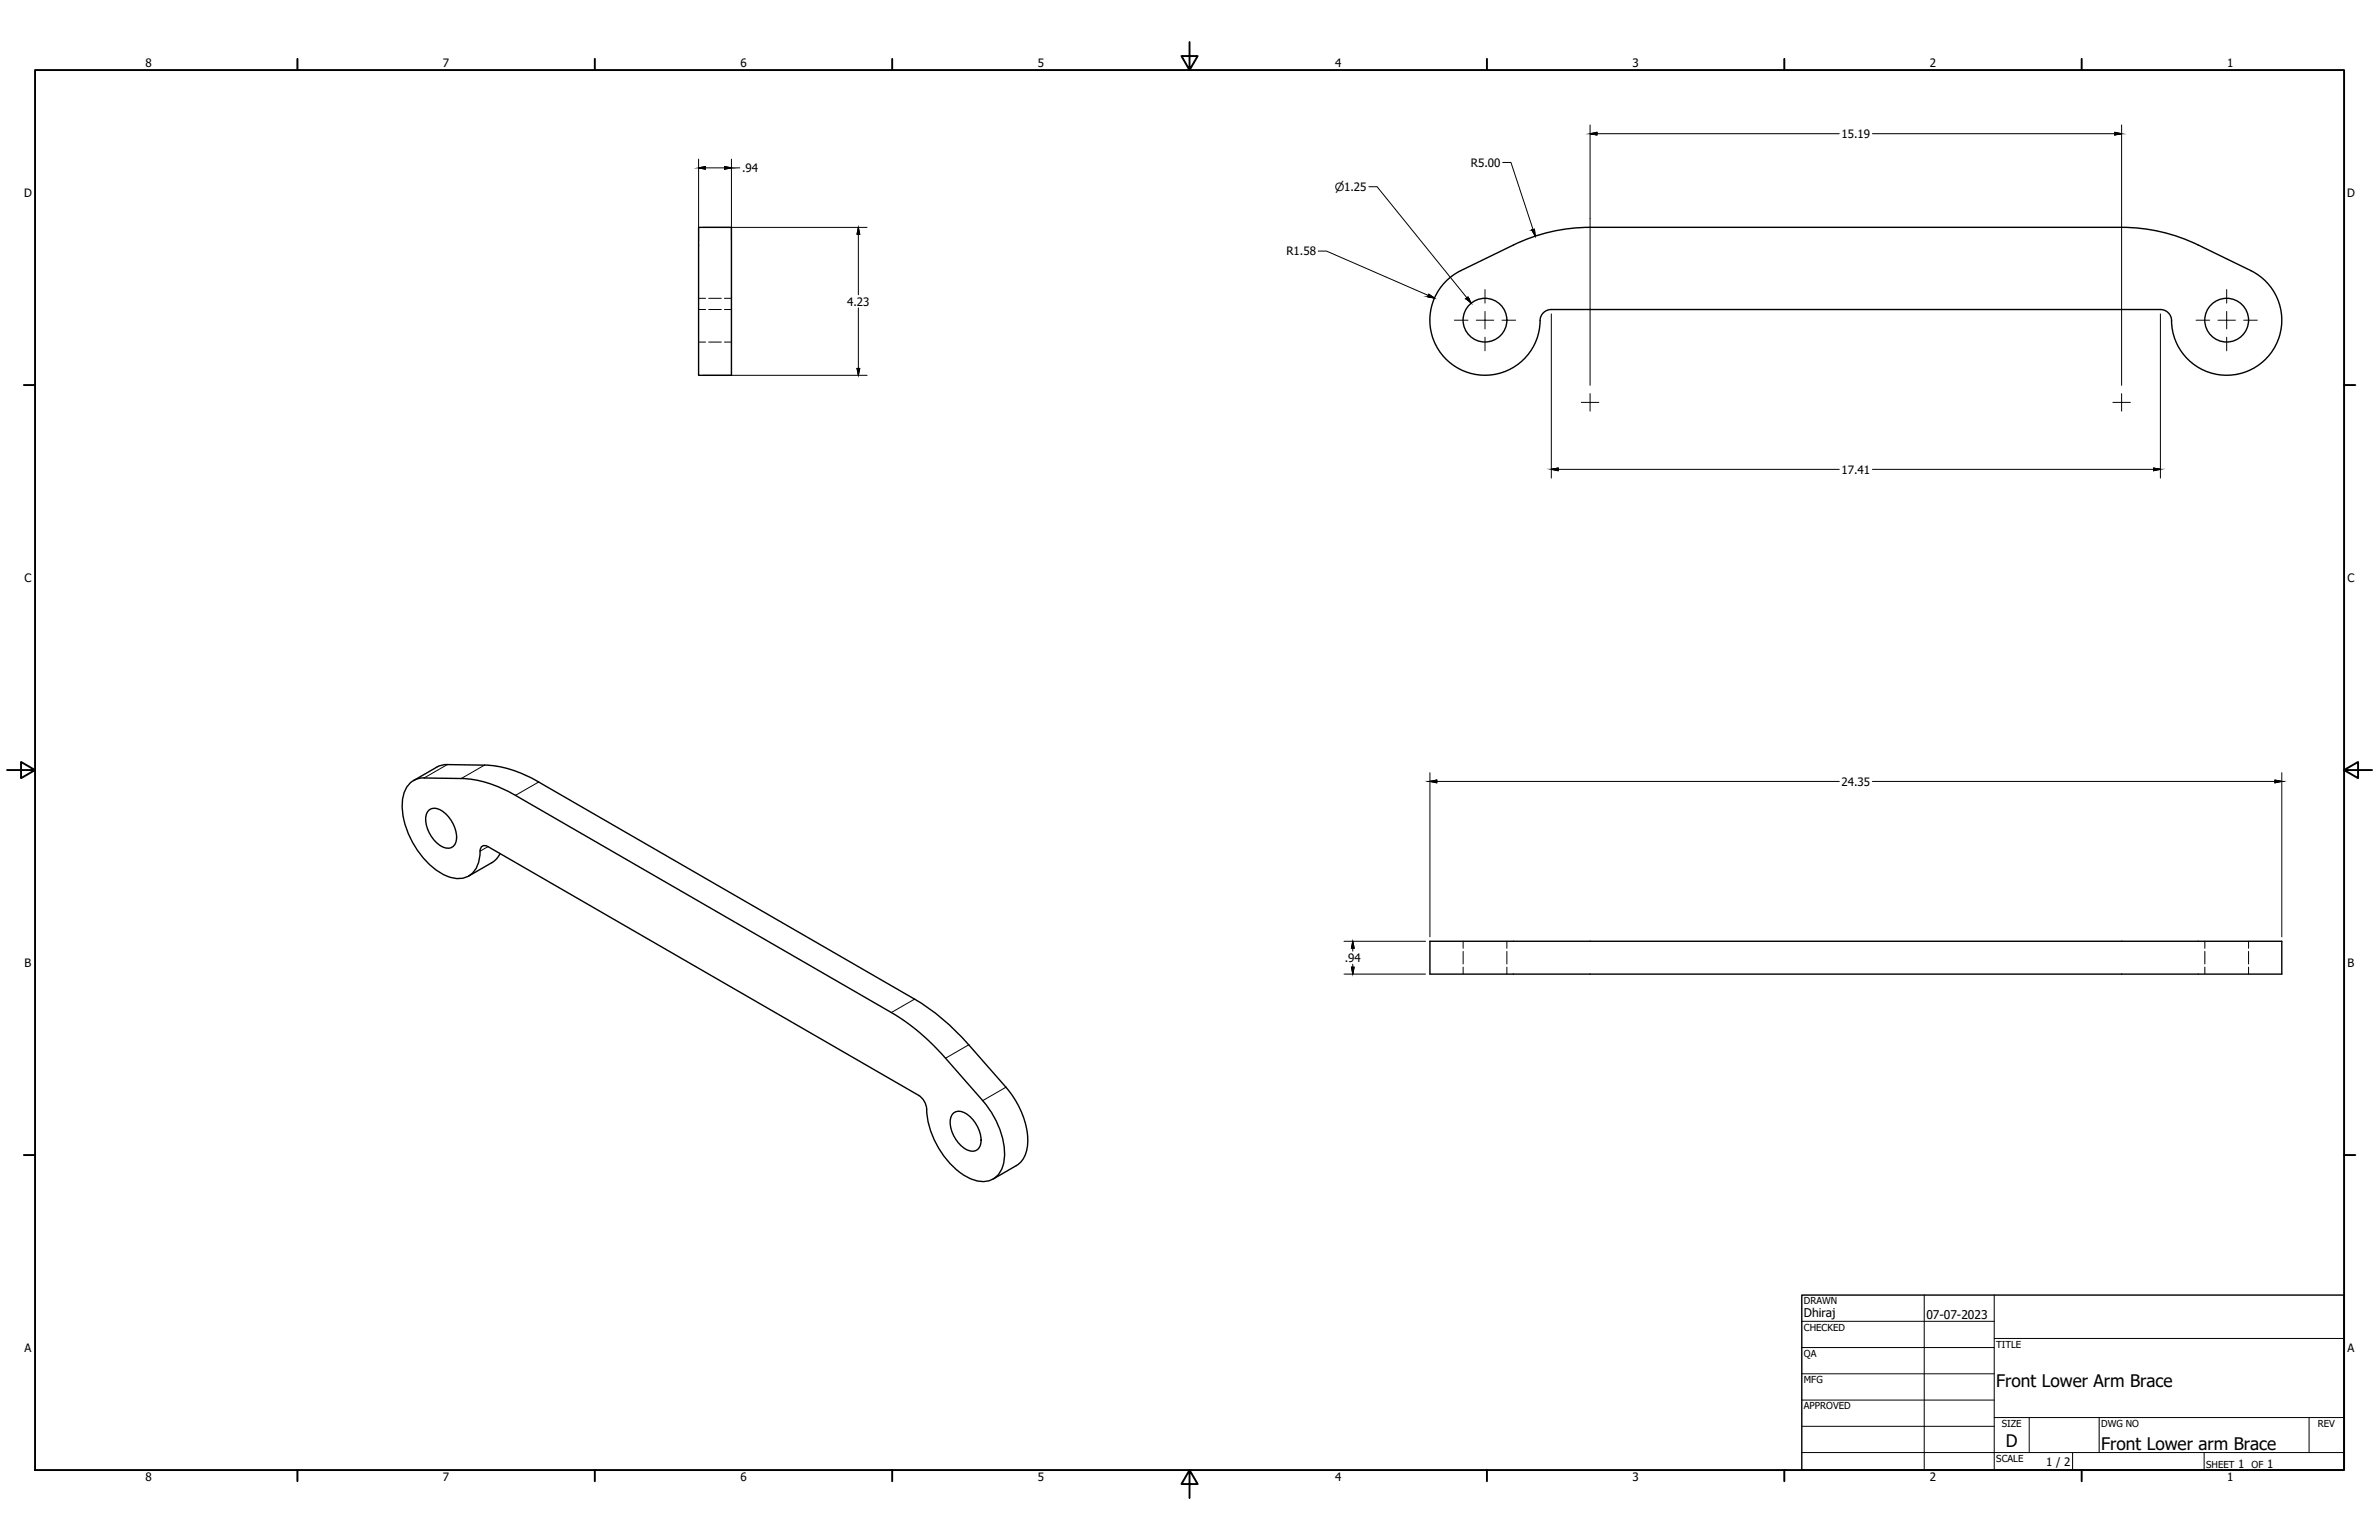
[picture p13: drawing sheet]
<svg xmlns="http://www.w3.org/2000/svg" width="864mm" height="559mm" viewBox="0 0 864 559" stroke-linecap="round" stroke-linejoin="round" font-family="sans-serif">
<defs><g id="words">
<g font-size="6.3">
<text x="724.7" y="503.3">Front Lower Arm Brace</text>
<text x="728.1" y="524.9">D</text>
<text x="762.8" y="526.2">Front Lower arm Brace</text>
</g>
<g font-size="4.4">
<text x="654.8" y="477.8">Dhiraj</text>
<text x="699.3" y="478.6">07-07-2023</text>
</g>
<g font-size="4.2">
<text x="52.9" y="24.4">8</text>
<text x="160.8" y="24.4">7</text>
<text x="268.8" y="24.4">6</text>
<text x="376.7" y="24.4">5</text>
<text x="484.7" y="24.4">4</text>
<text x="592.6" y="24.4">3</text>
<text x="700.5" y="24.4">2</text>
<text x="808.5" y="24.4">1</text>
<text x="668.5" y="50">15.19</text>
<text x="269.4" y="62.4">.94</text>
<text x="534" y="60.5">R5.00</text>
<text x="8.8" y="71.4">D</text>
<text x="852" y="71.4">D</text>
<text x="467" y="92.6">R1.58</text>
<text x="307.5" y="110.9">4.23</text>
<text x="668.5" y="171.9">17.41</text>
<text x="8.9" y="211.1">C</text>
<text x="852.2" y="211.1">C</text>
<text x="668.5" y="285.1">24.35</text>
<text x="9" y="350.8">B</text>
<text x="488.1" y="349">.94</text>
<text x="852.2" y="350.8">B</text>
<text x="8.9" y="490.5">A</text>
<text x="852.1" y="490.5">A</text>
<text x="742.8" y="532">1 / 2</text>
<text x="812.5" y="532.6">1</text>
<text x="823" y="532.6">1</text>
<text x="52.9" y="537.5">8</text>
<text x="160.8" y="537.5">7</text>
<text x="268.8" y="537.5">6</text>
<text x="376.7" y="537.5">5</text>
<text x="484.7" y="537.5">4</text>
<text x="592.6" y="537.5">3</text>
<text x="700.5" y="537.5">2</text>
<text x="808.5" y="537.5">1</text>
</g>
<text font-size="4.1" x="484.5" y="69.3">⌀1.25</text>
<g font-size="3.5">
<text x="654.8" y="473.2">DRAWN</text>
<text x="654.8" y="482.8">CHECKED</text>
<text x="724.7" y="489">TITLE</text>
<text x="654.8" y="492.3">QA</text>
<text x="654.8" y="501.8">MFG</text>
<text x="654.8" y="511.4">APPROVED</text>
<text x="726.7" y="517.7">SIZE</text>
<text x="762.8" y="517.7">DWG NO</text>
<text x="841.4" y="517.7">REV</text>
<text x="724.7" y="530.4">SCALE</text>
<text x="800.9" y="532.6">SHEET</text>
<text x="817.4" y="532.6">OF</text>
</g>
</g></defs>
<!-- layer: Visible (ANSI) -->
<g fill="none" stroke="#000" stroke-width=".51">
<path d="M253.6 82.5h11.9v53.7h-11.9zM784.2 112.3a4.1 4.1 0 0 1 4.1 4 20 20 0 0 0 30.7 16.8 20 20 0 0 0-1.9-34.9l-19.1-9.3a63.7 63.7 0 0 0-27.8-6.4h-193a63.6 63.6 0 0 0-27.8 6.4l-19.1 9.3a20 20 0 0 0-1.5 35.1 20 20 0 0 0 30.3-17.8 4.1 4.1 0 0 1 4-3.2h221.1M150.1 283.2l8.5-4.8 2-.8h15.3a40.8 40.8 0 0 1 19.6 6.1M153.9 282.3a7.7 7.7 0 0 0-7.7 7.3 29.5 29.5 0 0 0 8.6 23 16.7 16.7 0 0 0 12.5 6.2 8.1 8.1 0 0 0 6.9-8.4 3.2 3.2 0 0 1 1.2-3.5l1.8 .3 156.3 90.3a6.4 6.4 0 0 1 2.9 4.9M153.9 282.3l13.5 .2a41.2 41.2 0 0 1 19.7 6.1l136.5 78.8a78.4 78.4 0 0 1 19.6 16.6l13.5 15.4a30 30 0 0 1 7.9 21.1 8 8 0 0 1-8.2 8.2 20.2 20.2 0 0 1-13.8-9.2 30.9 30.9 0 0 1-6.2-17.1M155.6 294.1a4.5 4.5 0 0 1 6.2 1.2 11.5 11.5 0 0 1 3.7 10.4 3.3 3.3 0 0 1-5.4 1.3 11.7 11.7 0 0 1-5.3-11.6zM195.5 283.8l136.5 78.7a80.2 80.2 0 0 1 19.7 16.6l13.4 15.4a29.9 29.9 0 0 1 7.8 21.7 8.9 8.9 0 0 1-3.9 6.7l-8.4 4.9M181.5 309.7l-1 1.7-1.4 1.3-9 5.2M519.1 341.5h309.2v12h-309.2zM346 404a4.5 4.5 0 0 1 6.1 1.2 11.5 11.5 0 0 1 3.8 10.4 3.3 3.3 0 0 1-5.4 1.4 11.7 11.7 0 0 1-5.3-11.7z"/>
<circle cx="539.1" cy="116.2" r="7.9"/>
<circle cx="808.3" cy="116.2" r="7.9"/>
</g>
<!-- layer: Center Mark (ANSI) -->
<g fill="none" stroke="#000" stroke-width=".36">
<path d="M577.2 79.3v60.5M770.2 79.3v60.5M528 116.2h4.9M535.9 116.2h6.3M539.1 105.1v4.9M539.1 113v6.4M545.3 116.2h4.9M797.2 116.2h4.9M805.1 116.2h6.4M808.3 105.1v4.9M808.3 113v6.4M814.5 116.2h4.9"/>
<path d="M539.1 122.4v4.9M808.3 122.4v4.9M574 146h6.4M577.2 142.8v6.4M767 146h6.3M770.2 142.8v6.4"/>
</g>
<!-- layer: Hidden (ANSI) -->
<g fill="none" stroke="#000" stroke-width=".36">
<path d="M253.6 112.3h2.5M253.6 108.2h2.5M257.3 112.3h4.5M257.3 108.2h4.5M263 112.3h2.5M263 108.2h2.5M253.6 124.1h2.5M257.3 124.1h4.5M263 124.1h2.5M531.1 341.5v2.6M531.1 345.2v4.6M531.1 350.9v2.6"/>
<path d="M547 341.5v2.6M547 345.2v4.6M547 350.9v2.6M800.4 341.5v2.6M800.4 345.2v4.6M800.4 350.9v2.6M816.3 341.5v2.6M816.3 345.2v4.6M816.3 350.9v2.6"/>
</g>
<!-- layer: Visible Narrow (ANSI) -->
<path d="M162.4 277.4l-8.5 4.9M175.9 277.6l-8.5 4.9M195.5 283.8l-8.4 4.8M177.1 307.2l-2.8 1.6M332 362.5l-8.4 4.9M351.7 379.1l-8.5 4.9M365.2 394.5l-8.5 4.9" fill="none" stroke="#000" stroke-width=".36"/>
<!-- layer: Border (ANSI) -->
<g fill="none" stroke="#000" stroke-width=".7">
<path d="M431.8 15.3v10.1l-2.9-5.1h5.9l-3 5.1M12.7 25.4h838.2v508h-838.2zM108 21.4v4M215.9 21.4v4M323.9 21.4v4M539.8 21.4v4M647.7 21.4v4M755.7 21.4v4M8.7 139.7h4M850.9 139.7h4.1M2.6 279.4h10.1l-5.1-2.9v5.9l5.1-3M850.9 279.4l5.1 3v-5.9l-5.1 2.9h10.2"/>
<path d="M8.7 419.1h4M850.9 419.1h4.1M108 533.4v4.1M215.9 533.4v4.1M323.9 533.4v4.1M431.8 533.4l3 5.1h-5.9l2.9-5.1v10.2M539.8 533.4v4.1M647.7 533.4v4.1M755.7 533.4v4.1"/>
</g>
<!-- layer: Title (ANSI) -->
<g fill="none" stroke="#000" stroke-width=".36">
<path d="M654.1 479.4h69.8M698.5 469.9v63.5M723.9 469.9v63.5M654.1 489h69.8M654.1 498.5h69.8M723.9 485.7h127M654.1 508h69.8M654.1 517.5h69.8M723.9 514.4h127M736.6 514.4v12.7M762 514.4v12.7M838.2 514.4v12.7"/>
<path d="M654.1 527.1h196.8M752.4 527.1v6.3M800.1 527.1v6.3"/>
</g>
<path d="M654.1 469.9h196.8v63.5h-196.8z" fill="none" stroke="#000" stroke-width=".51"/>
<!-- layer: Dimension (ANSI) -->
<g fill="none" stroke="#000" stroke-width=".36">
<path d="M253.6 57.7v29.6M265.5 57.7v29.6M545.5 58.9h3l8.8 26.8M577.2 48.5l2.5-.5v1zM577.2 48.5h90.5M577.2 45.3v34M679.7 48.5h90.5M767.7 48l2.5 .5-2.5 .5zM770.2 45.3v34M253.6 60.9l2.5-.5v1zM253.6 60.9h15M263 60.4l2.5 .5-2.5 .5z"/>
<path d="M496.9 67.8h3l34.2 42.2M255.2 82.5h59.6M311.6 82.5l.5 2.5h-1zM311.6 82.5v24.5M478.5 91.1h3l39.2 17.1M556.1 83.5l.9-.3 .3 2.5zM311.6 111.7v24.5M518.6 106.7l2.1 1.5-2.5-.5zM532.1 108.4l.8-.6 1.2 2.2zM563.1 113.9v59.6M784.2 113.9v59.6M255.2 136.2h59.6"/>
<path d="M311.1 133.7h1l-.5 2.5zM563.1 170.3l2.5-.5v1zM563.1 170.3h104.6M679.7 170.3h104.5M781.7 169.8l2.5 .5-2.5 .5zM519.1 283.5l2.5-.5v1.1zM519.1 283.5h148.6M519.1 280.4v59.6M679.7 283.5h148.6M825.8 283l2.5 .5-2.5 .6zM828.3 280.4v59.6M487.9 341.5h29.6"/>
<path d="M487.9 353.5h29.6M490.6 350.9h1l-.5 2.6zM491.1 341.5l.5 2.5h-1zM491.1 341.5v3.6M491.1 349.9v3.6"/>
</g>
<g fill="#000" stroke="#000" stroke-width=".36">
<path d="M311.6 82.5l.5 2.5h-1zM311.1 133.7h1l-.5 2.5zM490.6 350.9h1l-.5 2.6zM491.1 341.5l.5 2.5h-1z"/>
<path d="M577.2 48.5l2.5-.5v.5zM577.2 48.5l2.5 .5v-.5z"/>
<path d="M767.7 48l2.5 .5h-2.5zM767.7 48.5v.5l2.5-.5z"/>
<path d="M253.6 60.9l2.5-.5v.5zM253.6 60.9l2.5 .5v-.5z"/>
<path d="M263 60.4l2.5 .5h-2.5zM263 60.9v.5l2.5-.5z"/>
<path d="M556.1 83.5l.9-.3v.3zM556.1 83.5l1.2 2.2-.3-2.2z"/>
<path d="M518.6 106.7l1.4 1h-1.8zM518.2 107.7l2.5 .5-.7-.5z"/>
<path d="M532.1 108.4l.8-.6 .3 .6zM532.1 108.4l2 1.6-.9-1.6z"/>
<path d="M563.1 170.3l2.5-.5v.5zM563.1 170.3l2.5 .5v-.5z"/>
<path d="M781.7 169.8l2.5 .5h-2.5zM781.7 170.3v.5l2.5-.5z"/>
<path d="M519.1 283.5l2.5-.5v.5zM519.1 283.5l2.5 .6v-.6z"/>
<path d="M825.8 283l2.5 .5h-2.5zM825.8 283.5v.6l2.5-.6z"/>
</g>
<use href="#words"/>
</svg>
